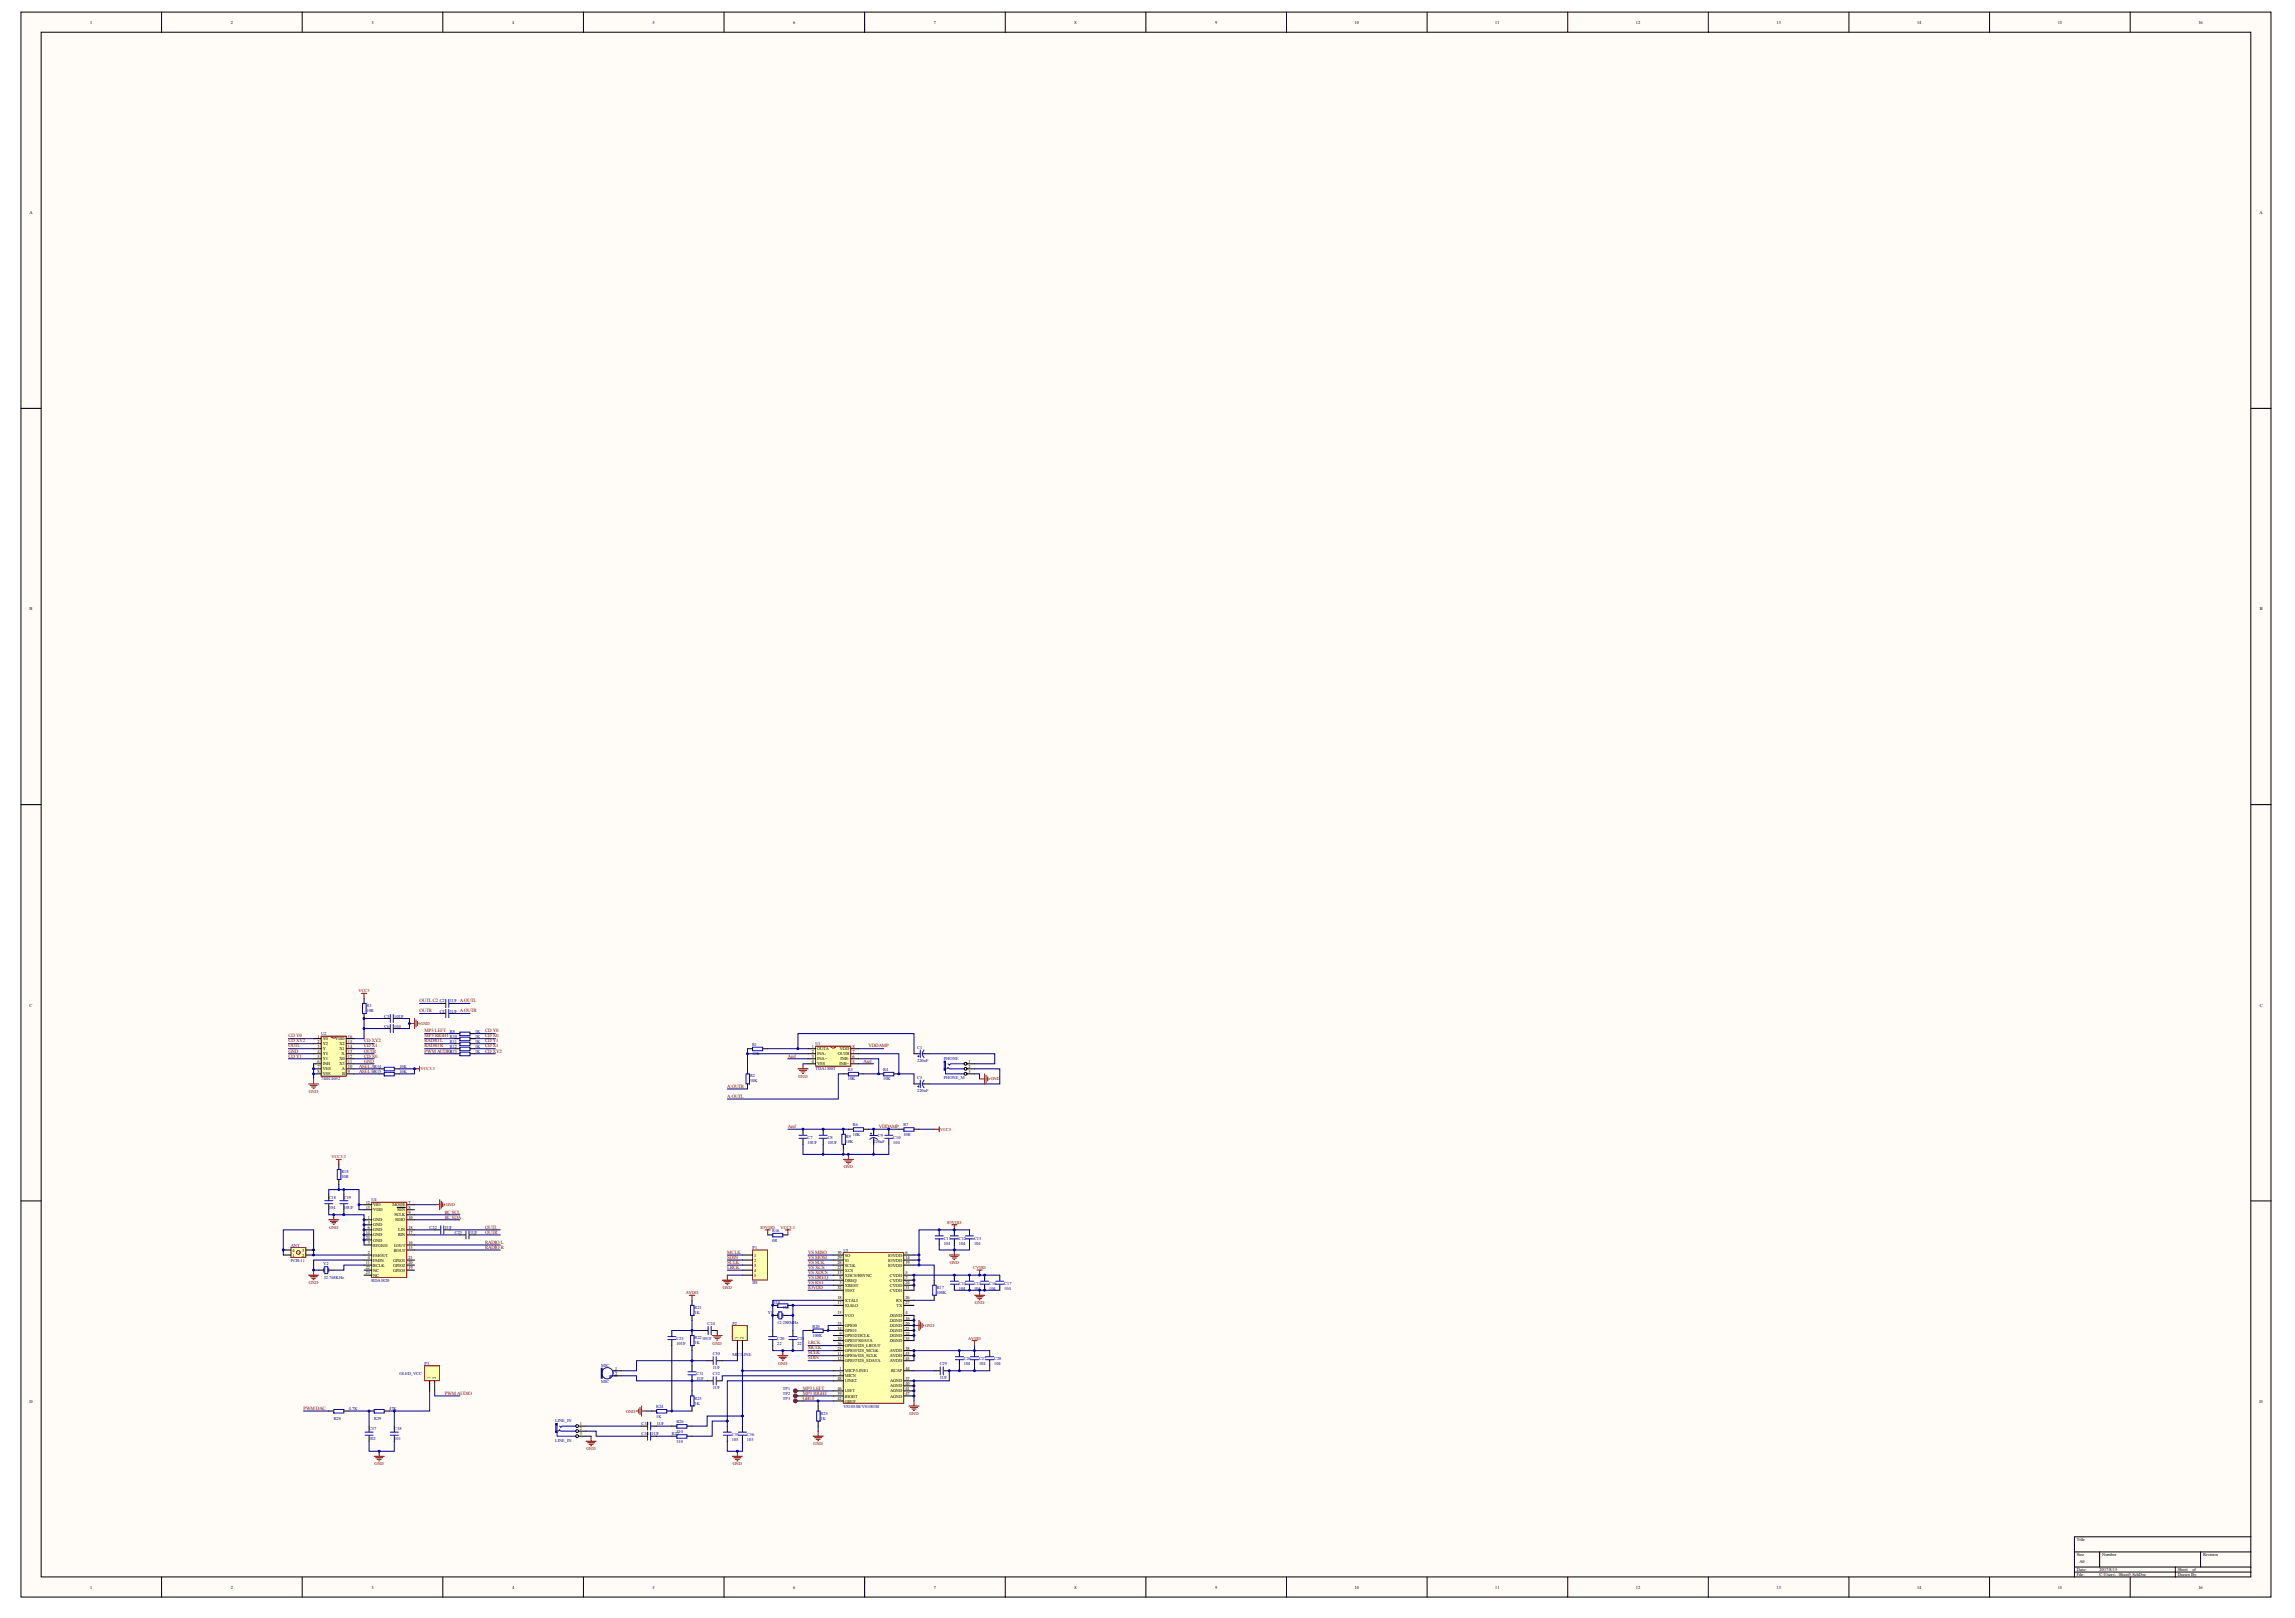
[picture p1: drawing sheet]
<svg xmlns="http://www.w3.org/2000/svg" width="287mm" height="202mm" viewBox="0 0 287 202" stroke-linecap="round" stroke-linejoin="round" font-family="sans-serif">
<defs><g id="words">
<g font-size=".6">
<text x="11.3" y="3">1</text>
<text x="28.8" y="3">2</text>
<text x="46.4" y="3">3</text>
<text x="64" y="3">4</text>
<text x="81.6" y="3">5</text>
<text x="99.1" y="3">6</text>
<text x="116.7" y="3">7</text>
<text x="134.3" y="3">8</text>
<text x="151.9" y="3">9</text>
<text x="169.3" y="3">10</text>
<text x="186.9" y="3">11</text>
<text x="204.4" y="3">12</text>
<text x="222" y="3">13</text>
<text x="239.6" y="3">14</text>
<text x="257.2" y="3">15</text>
<text x="274.7" y="3">16</text>
<text x="3.7" y="26.8">A</text>
<text x="282.4" y="26.8">A</text>
<text x="3.7" y="76.3">B</text>
<text x="282.4" y="76.3">B</text>
<text x="3.7" y="125.8">C</text>
<text x="282.4" y="125.8">C</text>
<text x="39.7" y="129.6">1</text>
<text x="39.7" y="130.3">2</text>
<text x="39.7" y="130.9">3</text>
<text x="39.7" y="131.5">4</text>
<text x="40.3" y="130">Y0</text>
<text x="40.3" y="130.6">Y2</text>
<text x="40.3" y="131.2">Y</text>
<text x="40.3" y="131.8">Y3</text>
<text x="41.9" y="130">VDD</text>
<text x="42.4" y="131.2">X1</text>
<text x="42.4" y="130.6">X2</text>
<text x="42.7" y="131.8">X</text>
<text x="43.5" y="131.5">13</text>
<text x="43.5" y="130.9">14</text>
<text x="43.5" y="130.3">15</text>
<text x="43.5" y="129.6">16</text>
<text x="101.5" y="130.9">1</text>
<text x="101.5" y="131.5">2</text>
<text x="102.1" y="131.2">OUTA</text>
<text x="102.1" y="131.8">INA-</text>
<text x="104.7" y="131.8">OUTB</text>
<text x="104.9" y="131.2">VDD</text>
<text x="106.5" y="131.5">7</text>
<text x="106.5" y="130.9">8</text>
<text x="39.7" y="132.2">5</text>
<text x="39.7" y="132.8">6</text>
<text x="39.7" y="133.4">7</text>
<text x="39.7" y="134">8</text>
<text x="40.3" y="132.5">Y1</text>
<text x="40.3" y="133.1">INH</text>
<text x="40.3" y="133.7">VEE</text>
<text x="40.3" y="134.4">VSS</text>
<text x="42.4" y="133.1">X3</text>
<text x="42.4" y="132.5">X0</text>
<text x="42.7" y="133.7">A</text>
<text x="42.7" y="134.4">B</text>
<text x="43.5" y="134">9</text>
<text x="43.5" y="133.4">10</text>
<text x="43.5" y="132.8">11</text>
<text x="43.5" y="132.2">12</text>
<text x="101.5" y="132.2">3</text>
<text x="101.5" y="132.8">4</text>
<text x="102.1" y="132.5">INA+</text>
<text x="102.1" y="133.1">VSS</text>
<text x="104.9" y="133.1">INB+</text>
<text x="105" y="132.5">INB-</text>
<text x="106.5" y="132.8">5</text>
<text x="106.5" y="132.2">6</text>
<text x="121" y="132.8">1</text>
<text x="121" y="133.4">2</text>
<text x="121" y="134">3</text>
<text x="45.7" y="150.4">12</text>
<text x="45.7" y="151">13</text>
<text x="45.7" y="154.2">14</text>
<text x="45.7" y="154.8">24</text>
<text x="46" y="152.3">1</text>
<text x="46" y="155.4">3</text>
<text x="46" y="152.9">5</text>
<text x="46" y="153.5">6</text>
<text x="46.6" y="152.6">GND</text>
<text x="46.6" y="155.7">RFGND</text>
<text x="46.6" y="153.2">GND</text>
<text x="46.6" y="153.8">GND</text>
<text x="46.6" y="150.7">VIO</text>
<text x="46.6" y="151.3">VDD</text>
<text x="46.6" y="154.5">GND</text>
<text x="46.6" y="155.1">GND</text>
<text x="49" y="150.7">MODE</text>
<text x="49.2" y="155.7">LOUT</text>
<text x="49.3" y="152">SCLK</text>
<text x="49.4" y="152.6">SDIO</text>
<text x="49.6" y="151.3">SEN</text>
<text x="49.7" y="154.5">RIN</text>
<text x="49.8" y="153.8">LIN</text>
<text x="51" y="150.4">7</text>
<text x="51" y="151">8</text>
<text x="51" y="151.6">9</text>
<text x="51" y="152.3">10</text>
<text x="51" y="155.4">16</text>
<text x="51" y="154.2">17</text>
<text x="51" y="153.5">18</text>
<text x="36.5" y="157">1</text>
<text x="36.5" y="156.4">4</text>
<text x="37.8" y="157">2</text>
<text x="37.8" y="156.4">3</text>
<text x="45.7" y="157.9">11</text>
<text x="45.7" y="158.6">22</text>
<text x="45.7" y="159.2">23</text>
<text x="46" y="156.7">2</text>
<text x="46" y="157.3">4</text>
<text x="46.6" y="157">FMOUT</text>
<text x="46.6" y="157.6">FMIN</text>
<text x="46.6" y="158.2">RCLK</text>
<text x="46.6" y="158.9">NC</text>
<text x="46.6" y="159.5">NC</text>
<text x="49.1" y="158.9">GPIO3</text>
<text x="49.1" y="158.2">GPIO2</text>
<text x="49.1" y="157.6">GPIO1</text>
<text x="49.2" y="156.4">ROUT</text>
<text x="51" y="156">15</text>
<text x="51" y="158.6">19</text>
<text x="51" y="157.9">20</text>
<text x="51" y="157.3">21</text>
<text x="94.2" y="157">1</text>
<text x="94.2" y="157.6">2</text>
<text x="94.2" y="158.2">3</text>
<text x="94.2" y="158.9">4</text>
<text x="94.2" y="159.5">5</text>
<text x="104.7" y="159.2">13</text>
<text x="104.7" y="158.6">23</text>
<text x="104.7" y="157.9">28</text>
<text x="104.7" y="157.3">29</text>
<text x="104.7" y="156.7">30</text>
<text x="104.7" y="161.1">32</text>
<text x="104.9" y="160.5">3</text>
<text x="104.9" y="159.8">8</text>
<text x="105.6" y="160.8">XREST</text>
<text x="105.6" y="160.1">DREQ</text>
<text x="105.6" y="159.5">XDCS/BSYNC</text>
<text x="105.6" y="158.9">XCS</text>
<text x="105.6" y="158.2">SCLK</text>
<text x="105.6" y="157.6">S1</text>
<text x="105.6" y="157">SO</text>
<text x="105.6" y="161.4">TEST</text>
<text x="111" y="157">IOVDD</text>
<text x="111" y="157.6">IOVDD</text>
<text x="111" y="158.2">IOVDD</text>
<text x="111.2" y="159.5">CVDD</text>
<text x="111.2" y="160.1">CVDD</text>
<text x="111.2" y="160.8">CVDD</text>
<text x="111.2" y="161.4">CVDD</text>
<text x="113.2" y="159.2">5</text>
<text x="113.2" y="156.7">6</text>
<text x="113.2" y="159.8">7</text>
<text x="113.2" y="157.3">14</text>
<text x="113.2" y="157.9">19</text>
<text x="113.2" y="160.5">24</text>
<text x="113.2" y="161.1">31</text>
<text x="104.7" y="167.4">10</text>
<text x="104.7" y="164.2">15</text>
<text x="104.7" y="163">17</text>
<text x="104.7" y="162.3">18</text>
<text x="104.7" y="165.5">33</text>
<text x="104.7" y="166.1">34</text>
<text x="104.7" y="168">36</text>
<text x="104.9" y="166.7">9</text>
<text x="105.6" y="167.1">GPIO2/DCLK</text>
<text x="105.6" y="167.7">GPIO3/SDATA</text>
<text x="105.6" y="164.5">VCO</text>
<text x="105.6" y="163.3">XIALO</text>
<text x="105.6" y="162.7">XTALI</text>
<text x="105.6" y="165.8">GPIO0</text>
<text x="105.6" y="166.4">GPIO1</text>
<text x="111.2" y="164.5">DGND</text>
<text x="111.2" y="165.2">DGND</text>
<text x="111.2" y="165.8">DGND</text>
<text x="111.2" y="166.4">DGND</text>
<text x="111.2" y="167.1">DGND</text>
<text x="111.2" y="167.7">DGND</text>
<text x="112" y="162.7">RX</text>
<text x="112" y="163.3">TX</text>
<text x="113.2" y="164.2">4</text>
<text x="113.2" y="164.9">16</text>
<text x="113.2" y="165.5">20</text>
<text x="113.2" y="166.1">21</text>
<text x="113.2" y="166.7">22</text>
<text x="113.2" y="162.3">26</text>
<text x="113.2" y="163">27</text>
<text x="113.2" y="167.4">35</text>
<text x="76.9" y="171.1">1</text>
<text x="76.9" y="171.8">2</text>
<text x="104.7" y="169.3">11</text>
<text x="104.7" y="169.9">12</text>
<text x="104.7" y="168.6">25</text>
<text x="104.7" y="173.7">46</text>
<text x="104.7" y="172.4">48</text>
<text x="104.9" y="171.1">1</text>
<text x="104.9" y="171.8">2</text>
<text x="105.6" y="171.5">MICP/LINE1</text>
<text x="105.6" y="172.1">MICN</text>
<text x="105.6" y="169.6">GPIO6/I2S_SCLK</text>
<text x="105.6" y="170.2">GPIO7/I2S_SDATA</text>
<text x="105.6" y="168.9">GPIO5/I2S_MCLK</text>
<text x="105.6" y="168.3">GPIO4/I2S_LROUT</text>
<text x="105.6" y="174">LEFT</text>
<text x="105.6" y="172.7">LINE2</text>
<text x="111.2" y="168.9">AVDD</text>
<text x="111.2" y="169.6">AVDD</text>
<text x="111.2" y="170.2">AVDD</text>
<text x="111.2" y="172.7">AGND</text>
<text x="111.2" y="173.3">AGND</text>
<text x="111.2" y="174">AGND</text>
<text x="111.4" y="171.5">RCAP</text>
<text x="113.2" y="172.4">37</text>
<text x="113.2" y="168.6">38</text>
<text x="113.2" y="173">40</text>
<text x="113.2" y="173.7">41</text>
<text x="113.2" y="169.3">43</text>
<text x="113.2" y="171.1">44</text>
<text x="113.2" y="169.9">45</text>
<text x="3.7" y="175.3">D</text>
<text x="72.5" y="178.1">1</text>
<text x="72.5" y="178.7">2</text>
<text x="72.5" y="179.3">3</text>
<text x="104.7" y="174.3">39</text>
<text x="104.7" y="174.9">42</text>
<text x="105.6" y="174.6">RIGHT</text>
<text x="105.6" y="175.2">GBUF</text>
<text x="111.2" y="174.6">AGND</text>
<text x="113.2" y="174.3">47</text>
<text x="282.4" y="175.3">D</text>
<text x="259.6" y="192.5">Title</text>
<text x="259.6" y="194.4">Size</text>
<text x="259.6" y="196.3">Date:</text>
<text x="259.6" y="196.9">File:</text>
<text x="259.9" y="195.3">A0</text>
<text x="262.4" y="196.3">2017/8/15</text>
<text x="262.4" y="196.9">C:\Users\..\Sheet5.SchDoc</text>
<text x="262.7" y="194.4">Number</text>
<text x="272.2" y="196.3">Sheet</text>
<text x="272.2" y="196.9">Drawn By:</text>
<text x="274" y="196.3">of</text>
<text x="275.3" y="194.4">Revision</text>
<text x="11.3" y="198.5">1</text>
<text x="28.8" y="198.5">2</text>
<text x="46.4" y="198.5">3</text>
<text x="64" y="198.5">4</text>
<text x="81.6" y="198.5">5</text>
<text x="99.1" y="198.5">6</text>
<text x="116.7" y="198.5">7</text>
<text x="134.3" y="198.5">8</text>
<text x="151.9" y="198.5">9</text>
<text x="169.3" y="198.5">10</text>
<text x="186.9" y="198.5">11</text>
<text x="204.4" y="198.5">12</text>
<text x="222" y="198.5">13</text>
<text x="239.6" y="198.5">14</text>
<text x="257.2" y="198.5">15</text>
<text x="274.7" y="198.5">16</text>
</g>
<g font-size=".6" fill="#800000">
<text x="44.8" y="124">VCC5</text>
<text x="52.4" y="125.2">OUTL C2 C2</text>
<text x="36" y="129.6">CD Y0</text>
<text x="36" y="130.2">CD XY2</text>
<text x="36" y="130.9">OUTL</text>
<text x="36" y="131.5">GND</text>
<text x="45.5" y="130.2">CD XY2</text>
<text x="45.5" y="130.9">CD X1</text>
<text x="45.5" y="131.5">OUTR</text>
<text x="52.4" y="126.5">OUTR</text>
<text x="52.6" y="128.1">GND</text>
<text x="53.1" y="129">MP3 LEFT</text>
<text x="53.1" y="129.6">MP3 RIGHT R10</text>
<text x="53.1" y="130.2">RADIO L</text>
<text x="53.1" y="130.9">RADIO R</text>
<text x="53.1" y="131.5">PWM AUDIOR13</text>
<text x="60.6" y="129">CD Y0</text>
<text x="60.6" y="129.6">CD X0</text>
<text x="60.6" y="130.2">CD Y1</text>
<text x="60.6" y="130.9">CD X1</text>
<text x="60.6" y="131.5">CD XY2</text>
<text x="108.5" y="130.9">VDDAMP</text>
<text x="36" y="132.1">CD Y1</text>
<text x="38.6" y="136.5">GND</text>
<text x="44.9" y="133.4">ASEL AR14</text>
<text x="44.9" y="134">ASEL BR15</text>
<text x="45.5" y="132.1">CD X0</text>
<text x="45.5" y="132.8">GND</text>
<text x="52.6" y="133.7">VCC3.3</text>
<text x="90.9" y="137.2">A OUTL</text>
<text x="90.9" y="135.9">A OUTR</text>
<text x="98.5" y="132.1">Aref</text>
<text x="99.8" y="134.7">GND</text>
<text x="107.9" y="132.8">Aref</text>
<text x="123.8" y="135">GND</text>
<text x="98.5" y="140.9">Aref</text>
<text x="109.8" y="140.9">VDDAMP</text>
<text x="117.5" y="141.3">VCC5</text>
<text x="41.4" y="144.7">VCC3.3</text>
<text x="105.4" y="146">GND</text>
<text x="41.1" y="153.5">GND</text>
<text x="55.6" y="151.6">IIC SCL</text>
<text x="55.6" y="152.2">IIC SDA</text>
<text x="55.7" y="150.7">GND</text>
<text x="60.6" y="153.5">OUTL</text>
<text x="60.6" y="154.1">OUTR</text>
<text x="60.6" y="155.4">RADIO L</text>
<text x="95" y="153.5">IOVDD</text>
<text x="97.6" y="153.5">VCC3.3</text>
<text x="118.4" y="152.9">IOVDD</text>
<text x="38.6" y="160.4">GND</text>
<text x="60.6" y="156">RADIO R</text>
<text x="85.7" y="161.7">AVDD</text>
<text x="90.3" y="161.1">GND</text>
<text x="90.9" y="158.5">LRCK</text>
<text x="90.9" y="157.9">SCLK</text>
<text x="90.9" y="157.3">SDIN</text>
<text x="90.9" y="156.6">MCLK</text>
<text x="101" y="156.6">VS MISO</text>
<text x="101" y="157.3">VS MOSI</text>
<text x="101" y="157.9">VS SCK</text>
<text x="101" y="158.5">VS XCS</text>
<text x="101" y="159.2">VS XDCS</text>
<text x="101" y="159.8">VS DREQ</text>
<text x="101" y="160.4">VS RST</text>
<text x="101" y="161">IOVDD</text>
<text x="118.7" y="157.9">GND</text>
<text x="121.6" y="158.6">CVDD</text>
<text x="89.1" y="168">GND</text>
<text x="101" y="168">LRCK</text>
<text x="115.6" y="165.8">GND</text>
<text x="121" y="167.4">AVDD</text>
<text x="121.8" y="162.9">GND</text>
<text x="97.2" y="170.5">GND</text>
<text x="100.4" y="173.6">MP3 LEFT</text>
<text x="101" y="168.6">MCLK</text>
<text x="101" y="169.2">SCLK</text>
<text x="101" y="169.8">SDIN</text>
<text x="37.9" y="176.1">PWM DAC</text>
<text x="55.6" y="174.2">PWM AUDIO</text>
<text x="78.3" y="176.5">GND</text>
<text x="100.4" y="174.2">MP3 RIGHT</text>
<text x="100.4" y="174.9">GBUF</text>
<text x="113.6" y="176.8">GND</text>
<text x="46.8" y="183.1">GND</text>
<text x="73.3" y="181.2">GND</text>
<text x="91.6" y="183.1">GND</text>
<text x="101.7" y="180.5">GND</text>
</g>
<g font-size=".6" fill="#000080">
<text x="45.8" y="125.8">R3</text>
<text x="56.2" y="125.2">1UF A OUTL</text>
<text x="40.1" y="129.3">U2</text>
<text x="45.8" y="126.4">10R</text>
<text x="48" y="127.1">C3</text>
<text x="48" y="128.4">C6</text>
<text x="49.3" y="127.1">10UF</text>
<text x="49.3" y="128.4">104</text>
<text x="55" y="126.5">C4</text>
<text x="56.2" y="129">R8</text>
<text x="56.2" y="130.3">R11</text>
<text x="56.2" y="130.9">R12</text>
<text x="56.2" y="126.5">1UF A OUTR</text>
<text x="59.4" y="129">1K</text>
<text x="59.4" y="129.6">1K</text>
<text x="59.4" y="130.3">1K</text>
<text x="59.4" y="130.9">1K</text>
<text x="59.4" y="131.5">1K</text>
<text x="94" y="130.7">R1</text>
<text x="94" y="131.8">10K</text>
<text x="101.9" y="130.5">U1</text>
<text x="114.6" y="131">C1</text>
<text x="40.1" y="135">74HC4052</text>
<text x="49.9" y="133.4">10K</text>
<text x="49.9" y="134">10K</text>
<text x="93.7" y="134.6">R2</text>
<text x="93.7" y="135.2">10K</text>
<text x="101.9" y="133.7">TDA1308T</text>
<text x="106" y="133.8">R5</text>
<text x="106" y="135">10K</text>
<text x="110.4" y="133.8">R4</text>
<text x="110.4" y="135">10K</text>
<text x="114.6" y="132.7">220uF</text>
<text x="114.6" y="134.8">C5</text>
<text x="114.6" y="136.5">220uF</text>
<text x="117.9" y="132.4">PHONE</text>
<text x="117.9" y="134.9">PHONE_M</text>
<text x="100.9" y="142.3">C7</text>
<text x="100.9" y="142.9">10UF</text>
<text x="103.4" y="142.3">C8</text>
<text x="103.4" y="142.9">10UF</text>
<text x="105.7" y="142.2">R9</text>
<text x="105.7" y="142.8">10K</text>
<text x="106.6" y="140.7">R6</text>
<text x="106.6" y="141.9">10K</text>
<text x="109.2" y="142.8">220uF</text>
<text x="109.7" y="142">C9</text>
<text x="111.6" y="142.3">C10</text>
<text x="111.6" y="142.9">104</text>
<text x="112.9" y="140.7">R7</text>
<text x="112.9" y="141.9">10R</text>
<text x="41.1" y="149.8">C18</text>
<text x="42.7" y="146.6">R18</text>
<text x="42.7" y="147.2">10R</text>
<text x="43" y="149.8">C19</text>
<text x="36.4" y="155.7">ANT</text>
<text x="41.1" y="151">104</text>
<text x="43" y="151">10UF</text>
<text x="46.4" y="150.1">U4</text>
<text x="53.7" y="153.5">C22</text>
<text x="55.6" y="153.5">1UF</text>
<text x="56.8" y="154.2">C23</text>
<text x="58.7" y="154.2">1UF</text>
<text x="96.5" y="153.9">R16</text>
<text x="96.5" y="155.1">0R</text>
<text x="117.9" y="154.9">C11</text>
<text x="117.9" y="155.5">104</text>
<text x="119.8" y="154.9">C12</text>
<text x="119.8" y="155.5">104</text>
<text x="121.7" y="154.9">C13</text>
<text x="121.7" y="155.5">104</text>
<text x="36.4" y="157.6">PCB-11</text>
<text x="40.4" y="158.1">Y2</text>
<text x="40.5" y="159.8">32.768KHz</text>
<text x="46.4" y="160.1">RDA5820</text>
<text x="94" y="156">P1</text>
<text x="94" y="160.5">IIS</text>
<text x="105.4" y="156.4">U3</text>
<text x="117.1" y="161">R17</text>
<text x="117.1" y="161.6">100K</text>
<text x="119.8" y="160.5">C14</text>
<text x="119.8" y="161.1">104</text>
<text x="121.7" y="160.5">C15</text>
<text x="121.7" y="161.1">104</text>
<text x="123.6" y="160.5">C16</text>
<text x="123.6" y="161.1">104</text>
<text x="125.5" y="160.5">C17</text>
<text x="125.5" y="161.1">104</text>
<text x="84.5" y="167.4">C25</text>
<text x="86.8" y="163.5">R21</text>
<text x="86.8" y="164.2">1K</text>
<text x="86.8" y="167.3">R2210UF</text>
<text x="86.8" y="167.9">1K</text>
<text x="88.4" y="165.5">C24</text>
<text x="91.5" y="165.5">P2</text>
<text x="95.9" y="164.2">Y1</text>
<text x="96.6" y="163">R19</text>
<text x="97.1" y="165.4">12.288M</text>
<text x="97.1" y="167.4">C20</text>
<text x="97.8" y="163.6">1M</text>
<text x="99.1" y="165.4">Hz</text>
<text x="99.7" y="167.4">C21</text>
<text x="101.5" y="165.9">R20</text>
<text x="101.5" y="167.1">100K</text>
<text x="49.9" y="171.8">OLED_VCC</text>
<text x="53.1" y="170.5">P3</text>
<text x="75.1" y="170.7">MIC</text>
<text x="75.1" y="172.8">MIC</text>
<text x="84.5" y="168.1">10UF</text>
<text x="87" y="171.8">C31</text>
<text x="87" y="172.5">1UF</text>
<text x="89.1" y="169.3">C30</text>
<text x="89.1" y="171.1">1UF</text>
<text x="89.1" y="171.8">C32</text>
<text x="89.1" y="173.6">1UF</text>
<text x="91.5" y="169.4">MIC/LINE</text>
<text x="97.1" y="168.1">22</text>
<text x="97.8" y="173.7">TP1</text>
<text x="99.7" y="168.1">22</text>
<text x="117.4" y="170.6">C29</text>
<text x="117.4" y="172.3">1UF</text>
<text x="120.5" y="169.9">C26</text>
<text x="120.5" y="170.6">104</text>
<text x="122.4" y="169.9">C27</text>
<text x="122.4" y="170.6">104</text>
<text x="124.2" y="169.9">C28</text>
<text x="124.2" y="170.6">104</text>
<text x="41.7" y="177.4">R28</text>
<text x="43.6" y="176.2">4.7K</text>
<text x="46.1" y="178.7">C37</text>
<text x="46.1" y="179.9">102</text>
<text x="46.8" y="177.4">R29</text>
<text x="48.6" y="176.2">47K</text>
<text x="49.3" y="178.7">C38</text>
<text x="49.3" y="179.9">101</text>
<text x="69.4" y="177.7">LINE_IN</text>
<text x="80.2" y="178.1">C33</text>
<text x="80.2" y="179.3">C34</text>
<text x="81.4" y="179.3">1UF</text>
<text x="82" y="175.9">R24</text>
<text x="82" y="177.1">1K</text>
<text x="82.1" y="178.1">1UF</text>
<text x="84" y="179.3">R27</text>
<text x="84.5" y="177.8">R26</text>
<text x="84.5" y="179">510</text>
<text x="86.8" y="174.8">R23</text>
<text x="86.8" y="175.5">1K</text>
<text x="91.5" y="179.4">C35</text>
<text x="93.4" y="179.4">C36</text>
<text x="97.8" y="174.3">TP2</text>
<text x="97.8" y="174.9">TP3</text>
<text x="102.6" y="176.7">R25</text>
<text x="102.6" y="177.4">1K</text>
<text x="105.4" y="175.9">VS1053B/VS1003B</text>
<text x="69.4" y="180.1">LINE_IN</text>
<text x="84.5" y="180.3">510</text>
<text x="91.5" y="180">103</text>
<text x="93.4" y="180">103</text>
</g>
<g font-size=".5">
<text x="92.3" y="167.3" transform="rotate(-90 92.3 167.3)">1</text>
<text x="92.9" y="167.3" transform="rotate(-90 92.9 167.3)">2</text>
<text x="53.8" y="172.3" transform="rotate(-90 53.8 172.3)">1</text>
<text x="54.5" y="172.3" transform="rotate(-90 54.5 172.3)">2</text>
</g>
</g></defs>
<g fill="#fffcf8" stroke="#000" stroke-width=".12">
<path d="M2.6 1.5h281.2v198h-281.2z"/>
<path d="M5.1 4h276.2v193h-276.2z"/>
</g>
<g fill="none" stroke="#000" stroke-width=".12">
<path d="M20.2 1.5v2.5M37.8 1.5v2.5M55.3 1.5v2.5M72.9 1.5v2.5M90.5 1.5v2.5M108.1 1.5v2.5M125.6 1.5v2.5M143.2 1.5v2.5M160.8 1.5v2.5M178.3 1.5v2.5M195.9 1.5v2.5M213.5 1.5v2.5"/>
<path d="M231.1 1.5v2.5M248.6 1.5v2.5M266.2 1.5v2.5M2.6 51h2.5M281.3 51h2.5M2.6 100.5h2.5M281.3 100.5h2.5M2.6 150h2.5M281.3 150h2.5M20.2 197v2.5M37.8 197v2.5M55.3 197v2.5"/>
<path d="M72.9 197v2.5M90.5 197v2.5M108.1 197v2.5M125.6 197v2.5M143.2 197v2.5M160.8 197v2.5M178.3 197v2.5M195.9 197v2.5M213.5 197v2.5M231.1 197v2.5M248.6 197v2.5M259.2 193.9h22.1"/>
<path d="M259.2 195.8h22.1M259.2 196.4h22.1M262.4 193.9v1.9M266.2 197v2.5M271.9 195.8v1.2M275 193.9v1.9M281.3 192h-22.1v5"/>
</g>
<path d="M40.1 129.5h3.2v5h-3.2z" fill="#ffffb0" stroke="#800000" stroke-width=".12"/>
<g fill="none" stroke="#000" stroke-width=".12">
<path d="M39.2 129.8h.9M39.2 130.4h.9M39.2 131h.9M39.2 131.6h.9M39.2 132.3h.9M39.2 132.9h.9M39.2 133.5h.9M39.2 134.2h.9M43.3 129.8h.9M43.3 130.4h.9M43.3 131h.9M43.3 131.6h.9"/>
<path d="M43.3 132.3h.9M43.3 132.9h.9M43.3 133.5h.9M43.3 134.2h.9"/>
</g>
<path d="M41.4 129.4l.1 .2 .2 .1 .3-.1v-.2" fill="none" stroke="#f00" stroke-width=".12"/>
<path d="M46.4 150.2h4.4v9.4h-4.4z" fill="#ffffb0" stroke="#800000" stroke-width=".12"/>
<g fill="none" stroke="#000" stroke-width=".12">
<path d="M45.5 152.4h.9M45.5 156.8h.9M45.5 155.5h.9M45.5 157.4h.9M45.5 153h.9M45.5 153.7h.9M45.5 150.5h.9M45.5 151.1h.9M45.5 158.1h.9M45.5 154.3h.9M45.5 158.7h.9M45.5 159.3h.9"/>
<path d="M45.5 154.9h.9M49.6 150.8h1.1M50.9 152.4h.9M50.9 155.5h.9M50.9 157.4h.9M50.9 153.7h.9M50.9 150.5h.9M50.9 151.1h.9M50.9 151.8h.9M50.9 158.1h.9M50.9 154.3h.9M50.9 156.2h.9"/>
<path d="M50.9 158.7h.9"/>
</g>
<path d="M101.9 130.7h4.4v2.5h-4.4z" fill="#ffffb0" stroke="#800000" stroke-width=".12"/>
<path d="M101 131h.9M101 131.6h.9M101 132.3h.9M101 132.9h.9M106.3 131h1M106.3 131.6h1M106.3 132.3h1M106.3 132.9h1" fill="none" stroke="#000" stroke-width=".12"/>
<path d="M103.8 130.7l.1 .2h.2h.3v-.2" fill="none" stroke="#f00" stroke-width=".12"/>
<path d="M105.4 156.5h7.5v18.8h-7.5z" fill="#ffffb0" stroke="#800000" stroke-width=".12"/>
<g fill="none" stroke="#000" stroke-width=".12">
<path d="M45.5 124.7v.7M45.5 126.6v.6M47.4 133.5h.6M47.4 134.2h.6M48 127.2h.7M48 128.5h.7M49.2 127.2h.7M49.2 128.5h.7M49.3 133.5h.6M49.3 134.2h.6M55 125.4h.6M55 126.6h.6"/>
<path d="M56.2 125.4h.6M56.2 126.6h.6M56.8 129.1h.7M56.8 129.8h.7M56.8 130.4h.7M56.8 131h.7M56.8 131.6h.7M58.7 129.1h.7M58.7 129.8h.7M58.7 130.4h.7M58.7 131h.7M58.7 131.6h.7"/>
<path d="M41.1 149.3v.6M41.1 150.4v.7M42.3 145.5v.6M42.3 147.4v.6M43 149.3v.6M43 150.4v.7M54.3 153.7h.7M55.5 153.7h.7M57.5 154.3h.7M58.7 154.3h.7M104.1 159.3h1.3M104.1 156.8h1.3"/>
<path d="M104.1 159.9h1.3M104.1 157.4h1.3M104.1 158.1h1.3M104.1 158.7h1.3M113 159.3h1.2M113 156.8h1.2M113 159.9h1.2M113 157.4h1.2M113 158.1h1.2M104.1 171.3h1.3M104.1 171.9h1.3M104.1 160.6h1.3"/>
<path d="M104.1 164.3h1.3M104.1 166.9h1.3M104.1 167.5h1.3M104.1 169.4h1.3M104.1 170h1.3M104.1 163.1h1.3M104.1 162.5h1.3M104.1 165.6h1.3M104.1 166.2h1.3M104.1 168.7h1.3M104.1 161.2h1.3M104.1 168.1h1.3"/>
<path d="M104.1 172.5h1.3M104.1 174.4h1.3M104.1 173.8h1.3M104.1 175h1.3M113 171.3h1.2M113 160.6h1.2M113 164.3h1.2M113 166.9h1.2M113 167.5h1.2M113 169.4h1.2M113 170h1.2M113 165h1.2"/>
<path d="M113 163.1h1.2M113 162.5h1.2M113 165.6h1.2M113 166.2h1.2M113 168.7h1.2M113 161.2h1.2M113 172.5h1.2M113 174.4h1.2M113 173.1h1.2M113 173.8h1.2"/>
</g>
<g fill="none" stroke="#00f" stroke-width=".12">
<path d="M45.3 125.4h.4v1.2h-.4zM48 133.3h1.3v.5h-1.3zM48 134h1.3v.4h-1.3zM48.8 126.7v1M48.8 128v1M49.2 126.7v1M49.2 128v1M55.7 124.9v1M55.7 126.1v1M56.1 124.9v1M56.1 126.1v1M57.5 128.9h1.2v.5h-1.2z"/>
<path d="M57.5 129.6h1.2v.4h-1.2zM57.5 130.2h1.2v.4h-1.2zM57.5 130.8h1.2v.5h-1.2zM57.5 131.5h1.2v.4h-1.2zM40.6 150.4h1M40.6 150h1M42.2 146.1h.4v1.3h-.4zM42.5 150.4h1M42.5 150h1M55.1 153.1v1.1M55.5 153.1v1.1M58.2 153.8v1"/>
<path d="M58.6 153.8v1"/>
</g>
<path d="M44.2 130.4h2.6M44.2 131h2.6M44.2 131.6h2.6M44.2 132.3h2.6M44.2 132.9h2.6M44.2 133.5h3.2M44.2 134.2h3.2" fill="none" stroke="#000080" stroke-width=".12"/>
<path d="M36.4 155.9h1.8v1.2h-1.8z" fill="#ffffb0" stroke="#800000" stroke-width=".12"/>
<path d="M35.4 156.8h1M35.4 156.2h1M38.2 156.8h1M38.2 156.2h1M39.8 158.7h.7M41.1 158.7h.6" fill="none" stroke="#000" stroke-width=".12"/>
<circle cx="37.3" cy="156.5" r=".23" fill="none" stroke="#f00" stroke-width=".12"/>
<path d="M40.5 158.4v.5M40.6 158.2h.4v.9h-.4zM41.1 158.4v.5" fill="none" stroke="#00f" stroke-width=".12"/>
<path d="M53.1 170.6h1.8v1.9h-1.8z" fill="#ffffb0" stroke="#800000" stroke-width=".12"/>
<g fill="none" stroke="#000" stroke-width=".12">
<path d="M93.4 131h.6M93.4 133.5v.7M93.4 135.4v.6M95.3 131h.6M105.4 134.2h.6M107.3 134.2h.6M109.8 134.2h.6M111.7 134.2h.6M114.2 131.6h.8M114.2 135.4h.8M115.5 131.6h.6M115.5 135.4h.6"/>
<path d="M120.8 134.2h1M120.8 132.9h1M120.8 133.5h1M95.9 154.3h.7M97.8 154.3h.7M100.4 141.1v.7M100.4 142.3v.7M102.9 141.1v.7M102.9 142.3v.7M105.4 141.1v.6M105.4 143v.6M106 141.1h.7"/>
<path d="M107.9 141.1h.6M109.2 141.1v.7M109.2 142.3v.7M111.1 141.1v.7M111.1 142.3v.7M112.3 141.1h.7M114.2 141.1h.7M116.7 159.9v.7M117.4 153.7v.6M117.4 154.8v.7M119.3 153.7v.6M119.3 154.8v.7"/>
<path d="M119.3 159.3v.7M121.2 153.7v.6M121.2 154.8v.7M121.2 159.3v.7M123.1 159.3v.7M124.9 159.3v.7M41.1 176.3h.6M43 176.3h.6M46.1 176.3h.7M46.1 178.2v.7M46.1 179.4v.7M48 176.3h.6"/>
<path d="M49.3 178.2v.7M49.3 179.4v.7M53.7 172.5v1.3M54.3 172.5v1.3M80.2 178.2h.7M80.2 179.4h.7M81.4 178.2h.7M81.4 179.4h.7M81.4 176.3h.7M83.3 176.3h.7M84 178.2h.6M84 179.4h.6"/>
<path d="M85.8 178.2h.7M85.8 179.4h.7M86.5 162.5v.6M86.5 164.3v.7M86.5 166.2v.7M86.5 168.1v.6M86.5 170.6v.7M86.5 171.8v.7M86.5 173.8v.6M86.5 175.7v.6M88.4 170h.7M88.4 172.5h.7"/>
<path d="M89.6 170h.7M89.6 172.5h.7M96.6 163.1h.6M96.6 164.3h.6M96.6 166.2v.7M96.6 167.4v.7M97.8 164.3h.7M98.5 163.1h.6M99.1 166.2v.7M99.1 167.4v.7M101 166.2h.6M102.2 175.7v.6"/>
<path d="M102.2 177.5v.7M102.9 166.2h.6M116.7 161.8v.7M116.7 171.3h.7M117.9 171.3h.7M119.3 160.5v.7M119.9 168.7v.7M119.9 169.9v.7M121.2 160.5v.7M121.8 168.7v.7M121.8 169.9v.7M123.1 160.5v.7"/>
<path d="M123.7 168.7v.7M123.7 169.9v.7M124.9 160.5v.7"/>
<circle cx="120.7" cy="134.2" r=".18"/>
<circle cx="120.7" cy="132.9" r=".18"/>
<circle cx="120.7" cy="133.5" r=".18"/>
</g>
<g fill="none" stroke="#00f" stroke-width=".12">
<path d="M93.2 134.2h.5v1.2h-.5zM94 130.8h1.3v.5h-1.3zM106 134h1.3v.4h-1.3zM110.4 134h1.3v.4h-1.3zM114.7 132h.2M114.7 135.7h.2M114.8 131.9v.1M114.8 135.7v.1M115 131.2v.9M115 134.9v1M115.3 131.6h.2M115.3 135.4h.2"/>
<path d="M115.5 131.2l-.2 .2a.58 .58 0 0 0 .2 .7M115.5 134.9l-.2 .3a.58 .58 0 0 0 .2 .7M118 133.7h.2v.5h2.3M118 132.6h.2v1.1h-.2zM118 133.5h.2M118 132.7h.2M118.3 133.5l.2-.1 .1 .1h1.9M118.5 132.9l.1 .2 .2-.2h1.7M96.6 154.1h1.2v.4h-1.2zM99.8 142.2h1.1M99.8 141.8h1.1M102.4 142.2h1"/>
<path d="M102.4 141.8h1M105.2 141.7h.4v1.3h-.4zM106.7 140.9h1.2v.4h-1.2zM108.7 142.3a.65 .65 0 0 1 1 0M108.7 141.9h1M108.8 141.6h.1M108.9 141.5v.2M109.2 142.2v.1M110.6 142.2h1M110.6 141.8h1M113 140.9h1.2v.4h-1.2zM116.9 154.8h1"/>
<path d="M116.9 154.4h1M118.8 154.8h1M118.8 154.4h1M120.7 154.8h1M120.7 154.4h1M41.7 176.1h1.3v.4h-1.3zM45.6 179.3h1M45.6 178.9h1M46.8 176.1h1.2v.4h-1.2zM48.8 179.3h1M48.8 178.9h1M80.9 177.7v1"/>
<path d="M80.9 178.9v1M81.3 177.7v1M81.3 178.9v1M82.1 176.1h1.2v.4h-1.2zM84.6 178h1.2v.4h-1.2zM84.6 179.2h1.2v.5h-1.2zM86 171.8h1M86 171.4h1M86.3 163.1h.4v1.2h-.4zM86.3 166.9h.4v1.2h-.4zM86.3 174.4h.4v1.3h-.4zM89.1 169.5v1"/>
<path d="M89.1 172v1M89.5 169.5v1M89.5 172v1M96.1 167.4h1M96.1 167h1M97.2 162.9h1.3v.4h-1.3zM97.2 164.1v.5M97.3 163.9h.4v.9h-.4zM97.8 164.1v.5M98.6 167.4h1M98.6 167h1M101.6 166h1.3v.5h-1.3z"/>
<path d="M102.1 176.3h.4v1.2h-.4zM116.6 160.6h.4v1.2h-.4zM117.5 170.8v1M117.9 170.8v1M118.8 160.4h1M118.8 160.1h1M119.4 169.9h1M119.4 169.5h1M120.7 160.4h1M120.7 160.1h1M121.3 169.9h1M121.3 169.5h1"/>
<path d="M122.5 160.4h1.1M122.5 160.1h1.1M123.2 169.9h1M123.2 169.5h1M124.4 160.4h1M124.4 160.1h1"/>
</g>
<g fill="#00f" stroke="#00f" stroke-width=".12">
<path d="M118 133.5h.1v.2h-.1z"/>
<path d="M118 132.6h.1v.1h-.1z"/>
</g>
<g fill="none" stroke="#000080" stroke-width=".12">
<path d="M101 157.4h3.1M101 156.8h3.1M101 158.1h3.1M101 158.7h3.1M101 159.3h3.1M101 159.9h3.1M114.2 156.8h.7v1.3h-.7M114.2 157.4h.7M114.9 158.1h1.8v1.8M117.4 155.5v.7h3.8v-.7M119.3 155.5v.7M121.2 153.7h-6.3v3.1"/>
<path d="M124.9 159.3h-10.7v1.9M96.6 168.1v.6h2.5v-.6M98.5 164.3h.6M100.4 175h1.8M101 166.2h-.6v2.5h-1.3M101 161.2h3.1M101 160.6h3.1M101 168.1h3.1M101 168.7h3.1M101 169.4h3.1M101 170h3.1M102.2 178.2v.6"/>
<path d="M104.1 175h-1.9v.7M104.1 163.1h-5v3.1M104.1 165.6h-.6v.6h.6M114.2 171.3h2.5M114.2 162.5h2.5M119.3 161.2h5.6M119.9 170.6v.7M121.8 168.1v.6M121.8 170.6v.7M123.7 170.6v.7h-5.1v1.2h-4.4v2.5"/>
</g>
<g fill="none" stroke="#800000" stroke-width=".12">
<path d="M118.6 156.8h1.3M118.8 157h.9M119 153h.6M119 157.2h.5M119.2 157.4h.1M119.3 153v.7M119.3 156.2v.6M122.1 158.7h.6M122.4 158.7v.6M97.2 169.4h1.3M97.4 169.6h.9M97.6 169.7h.5"/>
<path d="M97.8 169.9h.1M97.8 168.7v.7M101.6 179.4h1.3M101.8 179.6h.9M102 179.8h.5M102.2 180h.1M102.2 178.8v.6M113.6 175.7h1.3M113.8 175.8h.9M114 176h.5M114.2 176.2h.1M114.2 175v.7"/>
<path d="M121.5 167.5h.6M121.8 161.8h1.3M121.8 167.5v.6M122 162h.9M122.2 162.2h.5M122.4 162.4h.1M122.4 161.2v.6"/>
</g>
<path d="M91.5 165.6h1.9v1.9h-1.9z" fill="#ffffb0" stroke="#800000" stroke-width=".12"/>
<g fill="none" stroke="#000" stroke-width=".12">
<path d="M72.3 178.2h.9M72.3 178.8h.9M72.3 179.4h.9M76.7 171.3h1M76.7 171.9h1M84 166.2v.7M84 167.4v.7M87.7 166.2h.7M88.9 166.2h.7M90.9 178.2v.7M90.9 179.4v.7M92.2 167.5v1.2"/>
<path d="M92.8 167.5v1.2M92.8 178.2v.7M92.8 179.4v.7"/>
<circle cx="72.1" cy="178.2" r=".18"/>
<circle cx="72.1" cy="178.8" r=".18"/>
<circle cx="72.1" cy="179.4" r=".18"/>
</g>
<g fill="none" stroke="#000080" stroke-width=".12">
<path d="M73.2 178.8h1.3v.6h5.7M73.2 178.2h7M73.2 179.4h.7M77.7 171.9h1.8v.6h7M80.8 176.3h.6M82.1 178.2h1.9M82.1 179.4h1.9M84 168.1v8.2h2.5M84 166.2h3.7M86.5 168.7v1.3h-7v1.3h-1.8M86.5 165v1.2M88.4 170h-1.9v.6"/>
<path d="M88.4 172.5h-1.9v1.3M92.2 168.7v1.3h-1.9M92.8 168.7v2.6h11.3M92.8 176.9h-4.4v1.3h-1.9M92.8 171.3v6.9M100.4 173.8h3.7M100.4 174.4h3.7M104.1 171.9h-13.8v.6M90.9 180.1v1.2h1.9v-1.2"/>
</g>
<g fill="none" stroke="#800000" stroke-width=".12">
<path d="M95.6 153.7h.7M95.9 153.7v.6M98.1 153.7h.7M98.5 153.7v.6M73.9 179.4v.7M79.6 176.2v.1M79.8 176v.5M80 175.8v.9M80.2 175.7v1.2M80.2 176.3h.6M86.2 161.8h.6M86.5 161.8v.7"/>
<path d="M89 166.9h1.3M89.2 167h.9M89.4 167.2h.5M89.6 167.4h.1M89.6 166.2v.7M73.2 180.1h1.3M73.4 180.2h.9M73.6 180.4h.5M73.8 180.6h.1M91.5 181.9h1.3M91.7 182.1h.9M91.9 182.3h.5"/>
<path d="M92.1 182.5h.1M92.2 181.3v.6"/>
</g>
<g fill="none" stroke="#00f" stroke-width=".12">
<path d="M69.5 179h.1v.4h2.4M69.5 177.9h.1v1.1h-.1zM69.5 178.8h.1M69.5 178h.1M69.8 178.8l.1-.2 .2 .2h1.9M69.9 178.2l.2 .1 .1-.1h1.8M76.5 171.3h.5M77.2 171.9h-1v.3M83.5 167.4h1M83.5 167h1M88.5 165.7v1M88.9 165.7v1"/>
<path d="M90.4 179.3h1M90.4 178.9h1M92.3 179.3h1M92.3 178.9h1"/>
<circle cx="75.9" cy="171.6" r=".71"/>
</g>
<g fill="#00f" stroke="#00f" stroke-width=".12">
<path d="M75.1 170.9h.2v1.3h-.2z"/>
<path d="M69.5 178.8h.1v.1h-.1z"/>
<path d="M69.5 177.9h.1v.1h-.1z"/>
</g>
<path d="M94 156.2h1.9v3.7h-1.9z" fill="#ffffb0" stroke="#800000" stroke-width=".12"/>
<path d="M92.8 156.8h1.2M92.8 157.4h1.2M92.8 158.1h1.2M92.8 158.7h1.2M92.8 159.3h1.2" fill="none" stroke="#000" stroke-width=".12"/>
<g fill="none" stroke="#000080" stroke-width=".12">
<path d="M36 131h3.2M36 132.3h3.2M36 129.8h3.2M36 130.4h3.2M36 131.6h3.2M39.2 132.9v1.9M45.5 128.5h2.5M48 127.2h-2.5v2.6h-1.3M49.9 127.2h1.3v1.3h-1.3M49.9 133.5h1.9v.7h-1.9M52.4 125.4h2.6M52.4 126.6h2.6"/>
<path d="M53.1 131h3.7M53.1 129.1h3.7M53.1 129.8h3.7M53.1 130.4h3.7M53.1 131.6h3.7M56.8 125.4h1.9M56.8 126.6h1.9M59.4 131h2.5M59.4 129.1h2.5M59.4 129.8h2.5M59.4 130.4h2.5M59.4 131.6h2.5"/>
<path d="M90.9 136h2.5M93.4 131v.6h7.6M93.4 131.6v1.9M95.9 131h5.1M98.5 132.3h2.5M99.7 131v-1.9h14.5v2.5M100.4 132.9h.6M105.4 134.2h-.6v3.1h-13.9M107.3 131.6h5v2.6h1.9v1.2M107.3 132.3h2.5v1.9h-1.9M107.3 131h3.1M107.3 132.9h1.9"/>
<path d="M116.1 131.6h8.2v1.3h-2.5M121.8 133.5h3.1v1.9h-8.8M121.8 134.2h.6v.6M35.4 156.8v-3.1h3.8v3.1h6.3M41.1 151.1v.7h1.9v-.7M41.1 149.3v-.7h1.9v.7M42.3 148v.6M43 148.6h1.9v1.9M43 151.8h2.5v3.7M45.5 150.5h-.6v.6h.6M45.5 158.1h-2.5v.6h-1.3M45.5 157.4h-6.3v1.3h.6"/>
<path d="M51.8 150.5h2.5M51.8 151.8h5.7M51.8 152.4h5.7M51.8 153.7h2.5M51.8 154.3h5.7M51.8 155.5h10.7M51.8 156.2h10.7M56.2 153.7h6.3M59.4 154.3h3.1M90.9 159.3h1.9M90.9 158.7h1.9M90.9 158.1h1.9"/>
<path d="M90.9 157.4h1.9M90.9 156.8h1.9M98.5 141.1h7.5M100.4 143v1.2h10.7v-1.2M102.9 143v1.2M105.4 143.6v.6M108.5 141.1h3.8M109.2 143v1.2M114.9 141.1h1.8M37.9 176.3h3.2M43.6 176.3h2.5v1.9M48.6 176.3h.7v1.9"/>
<path d="M53.7 173.8v2.5h-4.4M54.3 173.8v.6h3.2M90.9 178.2v-.7h-1.9v1.9h-2.5M104.1 172.5h-13.2v5M104.1 162.5h-7.5v3.7M114.2 164.3v3.2M123.7 168.7h-9.5v1.3M46.1 180.1v1.2h3.2v-1.2"/>
</g>
<g fill="none" stroke="#800000" stroke-width=".12">
<path d="M38.6 135.4h1.2M38.7 135.6h.9M38.9 135.8h.5M39.1 136h.2M39.2 134.8v.6M45.2 124.1h.6M45.5 124.1v.6M51.2 127.9h.6M51.8 133.5h.6M51.8 127.2v1.3M52 127.4v.9M52.2 127.6v.5"/>
<path d="M52.4 127.8v.1M52.4 133.2v.6M99.7 133.5h1.3M99.9 133.7h.9M100.1 133.9h.5M100.3 134.1h.1M100.4 132.9v.6M122.4 134.8h.7M123.1 134.2v1.2M123.2 134.4v.8M123.4 134.5v.5M123.6 134.7v.2"/>
<path d="M38.6 159.3h1.2M38.7 159.5h.9M38.9 159.7h.5M39.1 159.9h.2M39.2 158.7v.6M41.1 152.4h1.2M41.3 152.6h.9M41.5 152.8h.5M41.6 153h.2M41.7 151.8v.6M42 144.8h.7M42.3 144.8v.7"/>
<path d="M54.3 150.5h.7M55 149.9v1.2M55.1 150.1v.8M55.3 150.3v.5M55.5 150.4v.2M90.3 159.9h1.2M90.9 159.3v.6M105.4 144.8h1.3M105.6 145h.9M105.8 145.2h.5M106 145.4h.1M106 144.2v.6"/>
<path d="M116.7 141.1h.7M117.4 140.8v.6M90.5 160.1h.8M90.6 160.3h.5M90.8 160.5h.2M114.2 165.6h.7M114.9 165v1.2M115 165.2v.8M115.2 165.3v.5M115.4 165.5v.2M46.8 181.9h1.2M46.9 182.1h.9"/>
<path d="M47.1 182.3h.5M47.3 182.5h.2M47.4 181.3v.6"/>
</g>
<circle cx="99.4" cy="173.8" r=".14" fill="#fffcf8" stroke="#602732" stroke-width=".32"/>
<path d="M99.7 173.8h.7" fill="none" stroke="#000" stroke-width=".12"/>
<circle cx="99.4" cy="174.4" r=".14" fill="#fffcf8" stroke="#602732" stroke-width=".32"/>
<path d="M99.7 174.4h.7" fill="none" stroke="#000" stroke-width=".12"/>
<circle cx="99.4" cy="175" r=".14" fill="#fffcf8" stroke="#602732" stroke-width=".32"/>
<path d="M99.7 175h.7" fill="none" stroke="#000" stroke-width=".12"/>
<g fill="#000080" stroke="#000080" stroke-width=".12">
<circle cx="35.4" cy="156.2" r=".11"/>
<circle cx="39.2" cy="158.7" r=".11"/>
<circle cx="39.2" cy="156.8" r=".11"/>
<circle cx="39.2" cy="156.2" r=".11"/>
<circle cx="39.2" cy="134.2" r=".11"/>
<circle cx="39.2" cy="133.5" r=".11"/>
<circle cx="41.7" cy="151.8" r=".11"/>
<circle cx="42.3" cy="148.6" r=".11"/>
<circle cx="43" cy="151.8" r=".11"/>
<circle cx="43" cy="148.6" r=".11"/>
<circle cx="44.9" cy="150.5" r=".11"/>
<circle cx="45.5" cy="154.9" r=".11"/>
<circle cx="45.5" cy="154.3" r=".11"/>
<circle cx="45.5" cy="153.6" r=".11"/>
<circle cx="45.5" cy="153" r=".11"/>
<circle cx="45.5" cy="152.4" r=".11"/>
<circle cx="45.5" cy="128.5" r=".11"/>
<circle cx="45.5" cy="127.2" r=".11"/>
<circle cx="46.1" cy="176.3" r=".11"/>
<circle cx="47.4" cy="181.3" r=".11"/>
<circle cx="49.3" cy="176.3" r=".11"/>
<circle cx="51.2" cy="127.9" r=".11"/>
<circle cx="51.8" cy="133.5" r=".11"/>
<circle cx="83.9" cy="176.3" r=".11"/>
<circle cx="86.5" cy="172.5" r=".11"/>
<circle cx="86.5" cy="170" r=".11"/>
<circle cx="86.5" cy="166.2" r=".11"/>
<circle cx="90.9" cy="177.5" r=".11"/>
<circle cx="92.1" cy="181.3" r=".12"/>
<circle cx="92.8" cy="176.9" r=".11"/>
<circle cx="92.8" cy="171.2" r=".11"/>
<circle cx="93.4" cy="131.6" r=".11"/>
<circle cx="96.6" cy="164.3" r=".11"/>
<circle cx="96.6" cy="163.1" r=".11"/>
<circle cx="97.8" cy="168.7" r=".11"/>
<circle cx="99.1" cy="168.7" r=".11"/>
<circle cx="99.1" cy="164.3" r=".11"/>
<circle cx="99.1" cy="163.1" r=".11"/>
<circle cx="99.7" cy="131" r=".11"/>
<circle cx="100.3" cy="141.1" r=".11"/>
<circle cx="102.2" cy="175" r=".11"/>
<circle cx="102.9" cy="144.2" r=".11"/>
<circle cx="102.9" cy="141.1" r=".11"/>
<circle cx="103.5" cy="166.2" r=".11"/>
<circle cx="105.4" cy="144.2" r=".11"/>
<circle cx="105.4" cy="141.1" r=".11"/>
<circle cx="106" cy="144.2" r=".11"/>
<circle cx="109.2" cy="144.2" r=".11"/>
<circle cx="109.2" cy="141.1" r=".11"/>
<circle cx="109.8" cy="134.2" r=".11"/>
<circle cx="111.1" cy="141.1" r=".11"/>
<circle cx="112.3" cy="134.2" r=".11"/>
<circle cx="114.2" cy="174.4" r=".11"/>
<circle cx="114.2" cy="173.8" r=".11"/>
<circle cx="114.2" cy="173.1" r=".11"/>
<circle cx="114.2" cy="172.5" r=".11"/>
<circle cx="114.2" cy="169.4" r=".11"/>
<circle cx="114.2" cy="168.7" r=".11"/>
<circle cx="114.2" cy="166.8" r=".11"/>
<circle cx="114.2" cy="166.2" r=".11"/>
<circle cx="114.2" cy="165.6" r=".11"/>
<circle cx="114.2" cy="165" r=".11"/>
<circle cx="114.2" cy="160.6" r=".11"/>
<circle cx="114.2" cy="159.9" r=".11"/>
<circle cx="114.2" cy="159.3" r=".11"/>
<circle cx="114.8" cy="158" r=".11"/>
<circle cx="114.8" cy="157.4" r=".11"/>
<circle cx="114.8" cy="156.8" r=".11"/>
<circle cx="117.4" cy="153.6" r=".11"/>
<circle cx="118.6" cy="171.2" r=".11"/>
<circle cx="119.3" cy="159.3" r=".11"/>
<circle cx="119.3" cy="156.2" r=".11"/>
<circle cx="119.3" cy="153.6" r=".11"/>
<circle cx="119.9" cy="171.2" r=".11"/>
<circle cx="119.9" cy="168.7" r=".11"/>
<circle cx="121.1" cy="161.2" r=".11"/>
<circle cx="121.1" cy="159.3" r=".11"/>
<circle cx="121.8" cy="171.2" r=".11"/>
<circle cx="121.8" cy="168.7" r=".11"/>
<circle cx="122.4" cy="161.2" r=".11"/>
<circle cx="122.4" cy="159.3" r=".11"/>
<circle cx="123" cy="161.2" r=".11"/>
<circle cx="123" cy="159.3" r=".11"/>
</g>
<use href="#words"/>
</svg>
